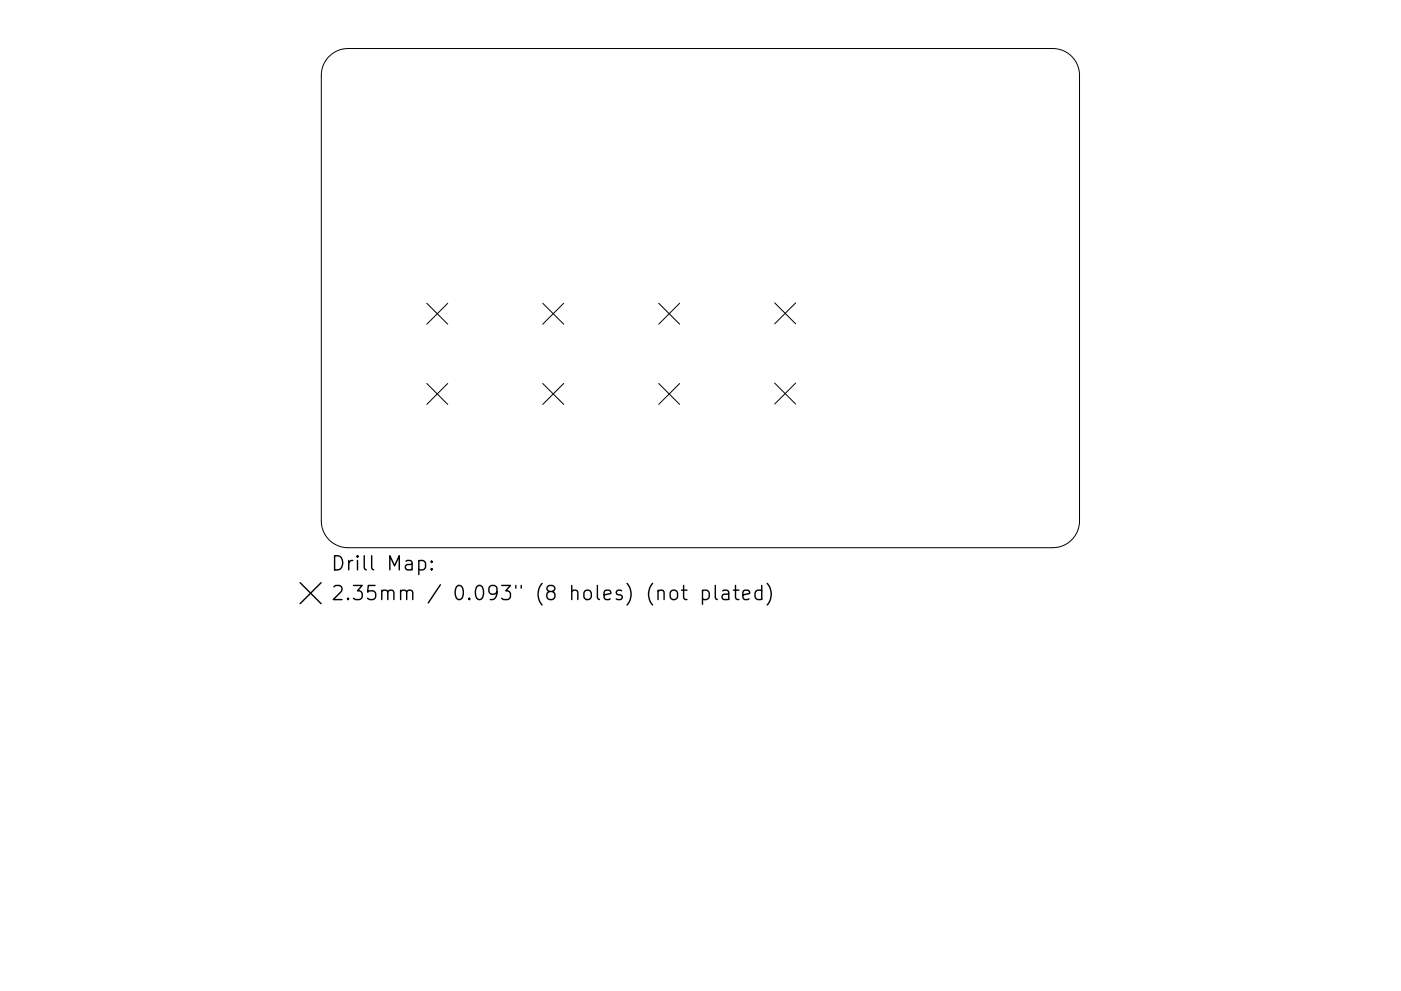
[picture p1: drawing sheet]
<svg xmlns="http://www.w3.org/2000/svg" width="297mm" height="210mm" viewBox="0 0 297 210" stroke-linecap="round" stroke-linejoin="round" font-family="sans-serif">
<defs><g id="words">
<g font-size="4.2">
<text x="70.1" y="121.1">Drill Map:</text>
<text x="70.1" y="127.4">2.35mm / 0.093&quot; (8 holes) (not plated)</text>
</g>
</g></defs>
<g fill="none" stroke="#000" stroke-width=".21">
<path d="M69.8 12a5.7 5.7 0 0 1 4-1.7h149.4a5.7 5.7 0 0 1 5.7 5.7v94.5a5.7 5.7 0 0 1-5.7 5.7h-149.4a5.7 5.7 0 0 1-5.7-5.7v-94.5a5.7 5.7 0 0 1 1.7-4zM90.5 64.3l4.4 4.5M94.9 64.3l-4.4 4.5M115.1 64.3l4.4 4.5M119.5 64.3l-4.4 4.5M139.7 64.3l4.4 4.5M144.1 64.3l-4.4 4.5M164.2 64.3l4.5 4.4M168.7 64.3l-4.5 4.4M90.5 81.4l4.4 4.4M94.9 81.4l-4.4 4.4M115.1 81.4l4.4 4.4"/>
<path d="M119.5 81.4l-4.4 4.4M139.7 81.4l4.4 4.4M144.1 81.4l-4.4 4.4M164.2 81.3l4.5 4.4M168.7 81.3l-4.5 4.4"/>
</g>
<g fill="none" stroke="#000" stroke-width=".3">
<path d="M88.8 119.1l.9-.2 .5 .6v.8l-.3 .5-.2 .1-.9-.1M91.5 119.1l.2 .1-.2 .1-.1-.1 .1-.1v.2M63.6 123.6l4.5 4.5M68.1 123.6l-4.5 4.5M91.5 120.6l.2 .2-.2 .1-.1-.1 .1-.2v.3M142.2 125.5a.81 .81 0 0 1 .8-.3 .81 .81 0 0 1 .7 .6v.8a.81 .81 0 0 1-.8 .6 .81 .81 0 0 1-.8-.6v-.8zM144.5 125.2h1.2M144.9 124.2v2.6l.2 .3 .6 .1M148.9 125.4l.9-.2 .6 .6v.8l-.3 .5-.3 .1-.9-.1M148.9 125.2v3M151.7 124.2v2.6l.4 .4M153.2 125.4l.3-.2 .9 .2 .1 .2v1.6"/>
<path d="M154.5 125.9l-1 .2a.59 .59 0 0 0-.4 .5 .59 .59 0 0 0 .4 .6l1-.1M155.5 125.2h1.2M155.9 124.2v2.6l.2 .3 .6 .1M157.5 126.2l1.4-.3-.1-.5-.9-.2-.4 .4v1.2l.2 .3 .2 .1 .9-.1M161.5 125.4l-.8-.2-.6 .6v.8l.3 .5 .3 .1 .8-.1M161.5 124.2v3M162.7 123.8a3.4 3.4 0 0 1 0 4.6"/>
</g>
<use href="#words"/>
</svg>
